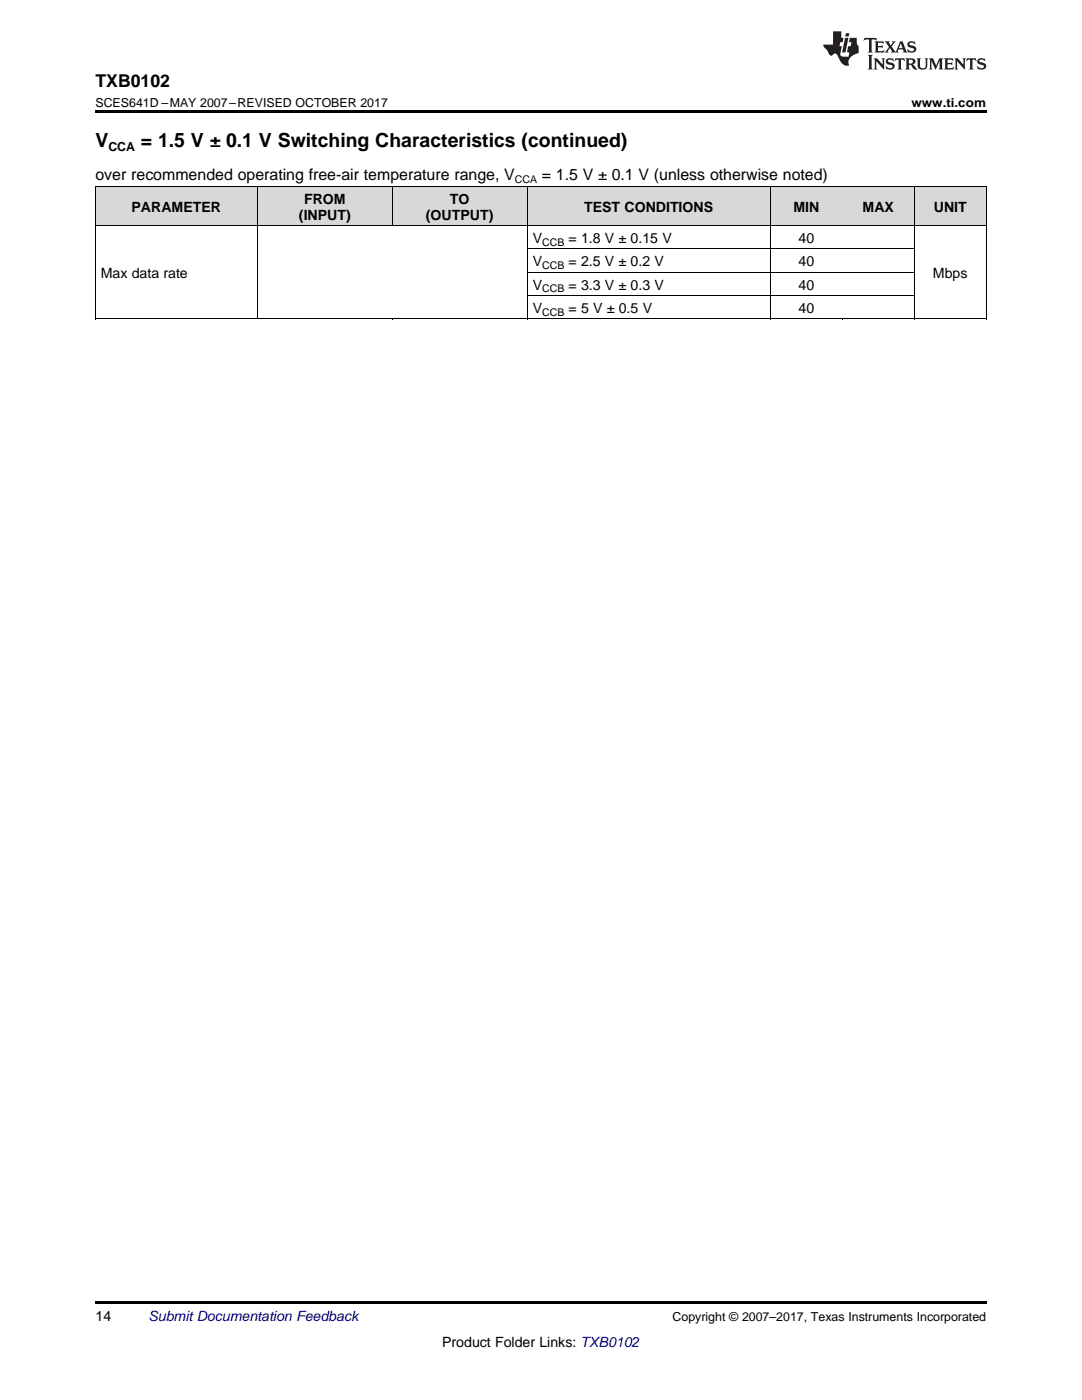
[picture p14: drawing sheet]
<svg xmlns="http://www.w3.org/2000/svg" width="216mm" height="279mm" viewBox="0 0 216 279" stroke-linecap="round" stroke-linejoin="round" font-family="sans-serif">
<defs><g id="words">
<g font-size="3.9">
<text x="19" y="29.3">V</text>
<text x="28.1" y="29.3">= 1.5 V ± 0.1 V Switching Characteristics (continued)</text>
</g>
<text font-size="3.5" x="19" y="17.3">TXB0102</text>
<g font-size="3.2">
<text x="19" y="36">over recommended operating free-air temperature range, V</text>
<text x="108.1" y="36">= 1.5 V ± 0.1 V (unless otherwise noted)</text>
</g>
<g font-size="2.8">
<text x="60.7" y="40.6">FROM</text>
<text x="89.8" y="40.6">TO</text>
<text x="26.2" y="42.2">PARAMETER</text>
<text x="59.7" y="43.8">(INPUT)</text>
<text x="85" y="43.8">(OUTPUT)</text>
<text x="116.6" y="42.2">TEST CONDITIONS</text>
<text x="158.3" y="42.2">MIN</text>
<text x="172.1" y="42.2">MAX</text>
<text x="186.3" y="42.2">UNIT</text>
<text x="106.3" y="48.5">V</text>
<text x="106.3" y="53.1">V</text>
<text x="113.5" y="48.5">= 1.8 V ± 0.15 V</text>
<text x="113.5" y="53.1">= 2.5 V ± 0.2 V</text>
<text x="159.3" y="48.5">40</text>
<text x="159.3" y="53.1">40</text>
<text x="20.1" y="55.5">Max data rate</text>
<text x="106.3" y="57.8">V</text>
<text x="113.5" y="57.8">= 3.3 V ± 0.3 V</text>
<text x="159.3" y="57.8">40</text>
<text x="186.2" y="55.5">Mbps</text>
<text x="106.3" y="62.4">V</text>
<text x="113.5" y="62.4">= 5 V ± 0.5 V</text>
<text x="159.3" y="62.4">40</text>
<text x="19" y="263.6">14</text>
<text x="88.2" y="268.9">Product Folder Links: TXB0102</text>
</g>
<text font-size="2.8" fill="#0000c8" x="29.6" y="263.6">Submit Documentation Feedback</text>
<g font-size="2.5">
<text x="19" y="21.4">SCES641D –MAY 2007–REVISED OCTOBER 2017</text>
<text x="181.9" y="21.4">www.ti.com</text>
<text x="21.6" y="30.1">CCA</text>
<text x="134.2" y="263.6">Copyright © 2007–2017, Texas Instruments Incorporated</text>
</g>
<g font-size="2.1">
<text x="102.7" y="36.6">CCA</text>
<text x="108.2" y="49">CCB</text>
<text x="108.2" y="53.7">CCB</text>
<text x="108.2" y="58.3">CCB</text>
<text x="108.2" y="63">CCB</text>
</g>
</g></defs>
<g fill="#d8d8d8">
<path d="M19 37.3h32.4v7.8h-32.4z"/>
<path d="M51.4 37.3h26.9v7.8h-26.9z"/>
<path d="M78.3 37.3h26.9v7.8h-26.9z"/>
<path d="M105.2 37.3h48.5v7.8h-48.5z"/>
<path d="M153.7 37.3h14.4v7.8h-14.4z"/>
<path d="M168.1 37.3h14.4v7.8h-14.4z"/>
<path d="M182.5 37.3h14.3v7.8h-14.3z"/>
</g>
<path d="M19 22h177.8v.5h-177.8zM19 63.7h.2zM78.2 63.7h.1zM105.1 63.7h.1zM153.6 63.7h.1zM168 63.7h.1zM182.4 63.7h.1zM196.7 63.7h.1zM19 259.7h177.8v.5h-177.8z" fill="#000"/>
<g fill="none" stroke="#000" stroke-width=".2">
<path d="M19 37.2h177.8M19.1 37.2v26.5M51.3 37.2v26.5M78.2 37.2v7.9M105.2 37.2v26.5M153.7 37.2v26.5M182.4 37.2v26.5M196.8 37.2v26.5M19 45h177.8M105.2 59h77.3M105.2 54.3h77.3M105.2 49.7h77.3"/>
<path d="M19 63.7h177.8"/>
</g>
<g fill="#231f20">
<path d="M172.5 7.6l-.1 .5 .4-.2h.6v.1v2.1l-.2 .4h.9l-.2-.4v-2.1l.1-.1h.5l.5 .2-.2-.5zM174.5 8.3l.2 .3v1.5l-.2 .4h1.8l.2-.6a1.04 1.04 0 0 1-1.3 .2v-.7h.6l.3 .2v-.6l-.3 .2h-.6v-.6l.8-.1 .4 .3-.2-.5zM176.5 8.3l.9 1.1-.9 1.1h.8l-.2-.2 .4-.7 .5 .7-.2 .2h1.5l-.2-.2 .2-.4h.9l.1 .4-.2 .2h1l-.3-.3-.7-1.9h-.5l-.9 2-.8-1 .9-1h-.8l.1 .3-.4 .5-.3-.6 .1-.2zM179.7 8.6l.4 1h-.7zM181.3 8.4a.63 .63 0 0 0-.2 .7 .63 .63 0 0 0 .6 .4l.6 .2 .1 .2a.75 .75 0 0 1-.7 .4 .75 .75 0 0 1-.6-.5l.1 .7 .1-.1a1.11 1.11 0 0 0 1.5-.6 1.13 1.13 0 0 0-1.2-.8l-.1-.4a1.04 1.04 0 0 1 1.2 .2l-.2-.5-.2 .1-.4-.2zM173.2 10.9l.2 .4v2.2l-.2 .4h1l-.3-.4v-2.2l.3-.4zM174.3 11.6l.3 .4v1.5l-.3 .4h.8l-.2-.4v-1.3l1.5 1.7v-1.9l.2-.4h-.7l.2 .4v.9l-1.1-1.3zM177 11.8a.62 .62 0 0 0-.2 .7 .62 .62 0 0 0 .6 .4l.6 .1 .1 .3a.76 .76 0 0 1-.7 .3 .76 .76 0 0 1-.7-.4l.2 .7 .1-.1a1.11 1.11 0 0 0 1.5-.6 1.13 1.13 0 0 0-1.2-.8l-.1-.4a1.04 1.04 0 0 1 1.2 .2l-.2-.6-.2 .1-.5-.1zM178.7 11.6l-.2 .6a.61 .61 0 0 1 .8-.3v1.6l-.2 .4h.9l-.2-.4v-1.6a.63 .63 0 0 1 .7 .3l-.1-.6zM180.6 11.6l.3 .4v1.5l-.3 .4h1l-.2-.2-.1-.8 .6 .2a.76 .76 0 0 0 1.2 .7l-1-1a.58 .58 0 0 0 .6-.5 .58 .58 0 0 0-.5-.6zM181.4 11.9h.1a.45 .45 0 0 1 .5 .1 .45 .45 0 0 1 .1 .5l-.8 .2zM182.9 11.6l.2 .2a2.17 2.17 0 0 0 .3 1.9 .99 .99 0 0 0 1.6-.6v-1.1l.2-.4h-.7l.2 .2a1.92 1.92 0 0 1-.2 1.8 .6 .6 0 0 1-.9-.5v-1.1l.2-.4zM185.4 11.6l.2 .4v1.5l-.2 .4h.7l-.2-.4v-1.4l.8 1.8 .8-1.8v1.4l-.2 .4h.9l-.2-.4v-1.5l.2-.4h-.8l-.6 1.5-.6-1.5zM188.4 11.6l.2 .4v1.5l-.2 .4h1.8l.1-.6a1.04 1.04 0 0 1-1.2 .1v-.6h.5l.4 .2v-.6l-.4 .2h-.5v-.7h.8l.3 .3-.1-.6zM190.5 11.6l.2 .4v1.5l-.2 .4h.7l-.2-.4v-1.3l1.5 1.7v-1.9l.2-.4h-.7l.2 .4v.9l-1.1-1.3zM192.9 11.6l-.1 .6a.61 .61 0 0 1 .7-.3l.1 1.6-.3 .4h1l-.3-.4 .1-1.6a.63 .63 0 0 1 .7 .3l-.1-.6zM195.2 11.8a.62 .62 0 0 0-.2 .7 .62 .62 0 0 0 .6 .4l.6 .1 .1 .3a.76 .76 0 0 1-.7 .3 .76 .76 0 0 1-.6-.4l.1 .7 .1-.1a1.11 1.11 0 0 0 1.6-.6 1.13 1.13 0 0 0-1.3-.8l-.1-.4a1.04 1.04 0 0 1 1.2 .2l-.1-.6-.2 .1-.5-.1z"/>
<path d="M166.2 6.3v2.6h-1.9v.4l.8 .9a.91 .91 0 0 0 1 .8 .56 .56 0 0 1 .5-.3 .56 .56 0 0 1 .5 .3l.4 .8a1.53 1.53 0 0 0 1.9 1.2 1.54 1.54 0 0 1 1-2.1l.9-.3v-1.4a1.52 1.52 0 0 1-.4-1.6h-1.3l-.2 .8h.5l-.2 .8h-.5l-.1 1v.2l.4 .1-.2 .8a1.93 1.93 0 0 1-1.6-.3l.3-1.8h-.5l.2-.8h.4l.2-.8h-.4v-1.3zM168.6 7.6l-.6 2.9h.7l.6-2.9zM168.8 6.6l-.1 .7h.6l.2-.7z"/>
</g>
<use href="#words"/>
</svg>
